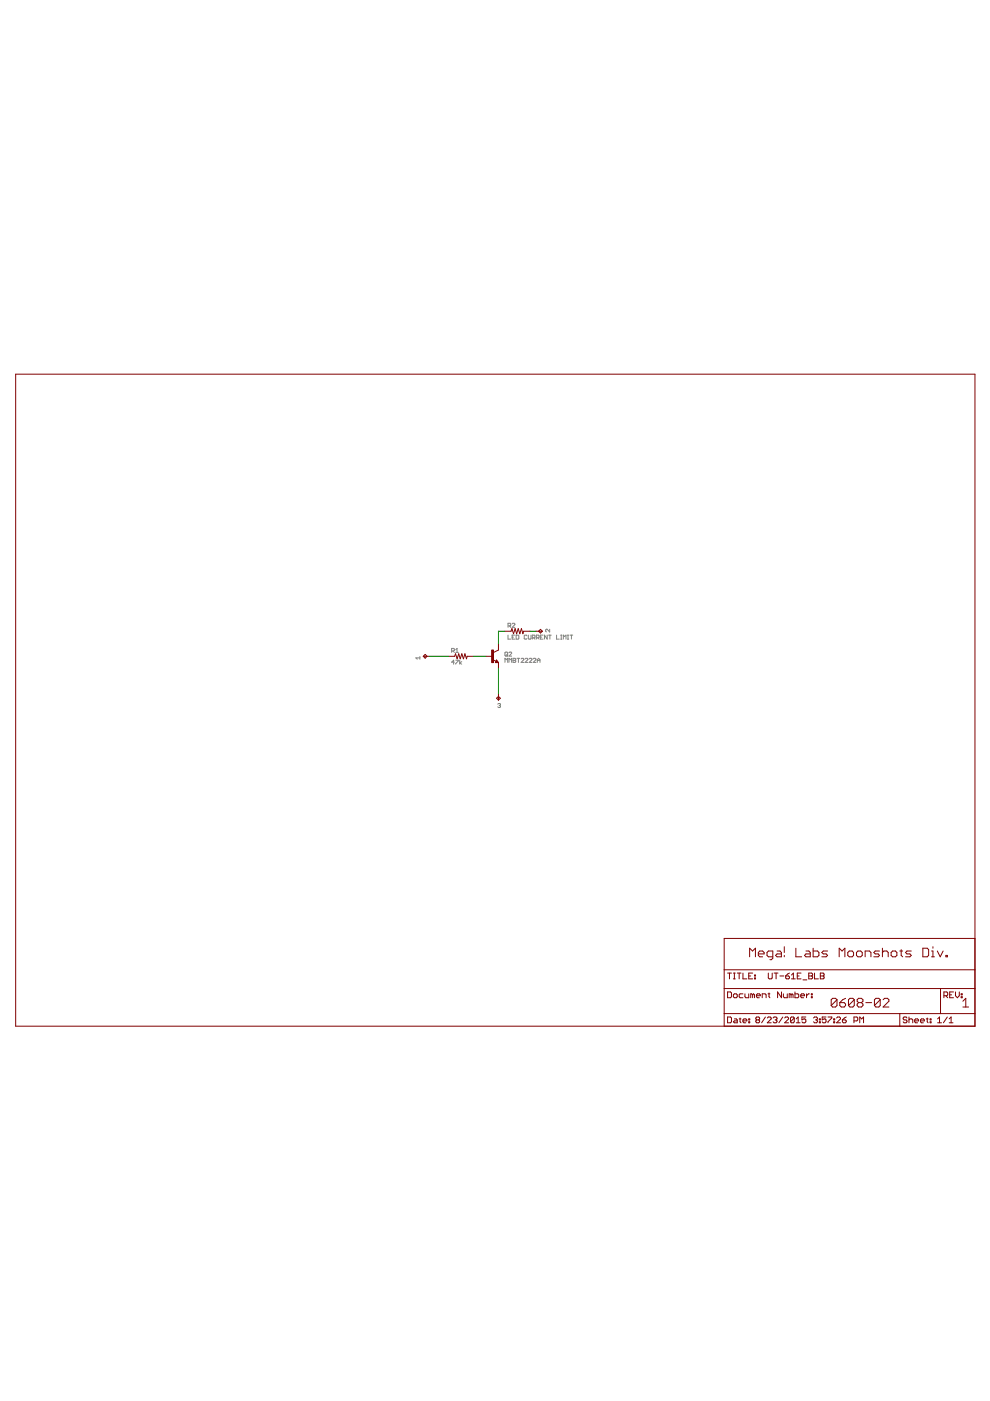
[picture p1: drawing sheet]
<svg xmlns="http://www.w3.org/2000/svg" width="210mm" height="297mm" viewBox="0 0 210 297" stroke-linecap="round" stroke-linejoin="round" font-family="sans-serif">
<g fill="none" stroke="#808080" stroke-width=".21">
<path d="M89 139.5h-.8l.3 .3M89 139.2v.6M95.8 138h.4l.1-.4-.5-.1v.8M96.1 138l.2 .3M96.6 140h.6l-.6 .8M96.6 137.8l.3-.3v.8M96.6 138.3h.6M97.5 140v.8M107.1 138.4l.1-.1 .4 .1v.6l-.1 .1-.4-.1zM107.3 138.8l.3 .3M107.7 132.7h.5l.1-.1-.1-.5h-.5v.9M107.7 134.7v.8h.6"/>
<path d="M107.9 138.4l.2-.1 .4 .1-.6 .7h.6M108 132.7l.3 .3M108.6 135.1h.3M108.6 132.3l.1-.2 .5 .2-.6 .7h.6M108.8 139.6h.4l.1 .1-.1 .3 .1 .3-.1 .1h-.4zM109.2 134.7h-.6v.8h.6M109.4 134.7h.5l.1 .1v.6l-.1 .1h-.5zM109.6 139.6h.6M109.9 139.6v.8M110.5 139.7l.1-.1 .5 .1-.6 .7h.6M111.3 139.7l.2-.1 .4 .1-.6 .7h.6M111.7 134.8l-.1-.1-.5 .1v.6l.2 .1 .4-.1"/>
<path d="M112 134.7v.7l.2 .1 .4-.1v-.7M112.2 139.7l.2-.1 .4 .1-.6 .7h.6M112.9 135.2h.4l.1-.1-.1-.4h-.4v.8M113.1 139.7l.1-.1 .4 .1-.5 .7h.5M113.2 135.2l.2 .3M113.7 135.2h.5l.1-.4-.1-.1h-.5v.8M114 135.2l.3 .3M114.6 135.1h.3M115.1 134.7h-.5v.8h.5M116 134.7v.8l-.6-.8v.8M116.3 134.7h.6M116.5 133.4v.6l-.5-.6-.3 .2 .1 .4"/>
<path d="M116.6 134.7v.8M118 134.7v.8h.6M118.9 135.5h.2M118.9 134.7h.2M119 134.7v.8M119.4 135.5v-.8l.3 .2 .3-.2v.8M120.3 135.5h.3M120.3 134.7h.3M120.4 134.7v.8M120.9 134.7h.5M121.2 134.7v.8M96.3 140.4h-.5l.4-.4v.8"/>
<path d="M97.9 140.3l-.4 .2 .4 .3M105.5 149.3l.5-.1 .1 .1-.1 .3M105.8 149.6h.2M106 149.6l.1 .1-.1 .3-.5-.1M107.1 140.4v-.8l.2 .3 .3-.3v.8M107.9 140.4v-.8l.3 .3 .3-.3v.8M108.8 140h.4M113.9 140h.6M113.9 140.4v-.5l.3-.3 .3 .3v.5"/>
</g>
<g fill="none" stroke="#800000" stroke-width=".21">
<path d="M3.3 79.3h203.4v138.3h-203.4zM89.7 139.1l.4-.4 .4 .4-.4 .5zM89.7 139.1h1.4M95.1 139.1h1.3l.2-.5 .3 1.1 .4-1.1 .3 1.1 .3-1.1 .4 1.1 .3-1.1 .3 1.1 .1-.6h1.4M103 139.1h1.4M104.5 139.9l.7 .3M105.3 139.9l.4 .6h-.7zM105.7 136.5v1.3l-1.1 .5M107 133.8h1.4l.1-.5 .4 1.1 .3-1.1 .3 1.1 .4-1.1 .3 1.1 .4-1.1 .3 1.1 .1-.6h1.3M113.7 133.8h1.3M114.2 133.8l.4-.4 .4 .4-.4 .4zM105.3 140.2l.1 .1h-.2l.1-.2 .3 .3h-.4"/>
<path d="M105.3 148l.4-.3 .4 .3-.4 .4zM105.7 140.5v1.3M105.7 147.1v1.3M206.7 199h-53.2v18.6M153.5 209.6h53.2M153.5 214.9h53.2M153.5 205.6h53.2M154.3 210.3h.6l.2 .2v.8l-.2 .2h-.6zM154.3 215.6h.6l.2 .2v.8l-.2 .3h-.6zM154.3 206.3h.8M154.7 206.3v1.2M155.5 210.9l.2-.2h.4l.2 .2v.4l-.2 .2h-.4l-.2-.2z"/>
<path d="M155.5 206.3h.4M155.5 207.5h.4M155.7 216h.4l.2 .2v.7h-.6l-.2-.3 .2-.1h.6M155.7 206.3v1.2M156.3 206.3h.8M156.7 216h.4M156.7 206.3v1.2M156.9 215.8v.8l.2 .3M157.5 216.5h.8l-.2-.5h-.4l-.2 .2v.4l.2 .3h.4M157.5 206.3v1.2h.8M157.5 210.7h-.6l-.2 .2v.4l.2 .2h.6M157.9 210.7v.6l.2 .2h.6v-.8"/>
<path d="M158.7 216h.3v.2h-.3zM158.7 216.6h.3v.3h-.3zM158.7 206.9h.5M158.9 202.9v-1.9l.7 .6 .6-.6v1.9M159.6 206.3h-.9v1.2h.9M159.6 210.9l-.4-.2v.8M159.6 210.9l.2-.2 .2 .2v.6M159.6 210.9v.6M160 206.7h.2v.2h-.2zM160 207.3h.2v.2h-.2zM160.4 211.1h.8l-.2-.4h-.4l-.2 .2v.4l.2 .2h.4M160.4 216.2l-.1 .3 .1 .4h.5l.2-.3-.2-.4"/>
<path d="M160.4 216.2l-.1-.2 .1-.4h.5l.2 .2-.2 .4M160.4 216.2h.5M160.8 202.2h1.2v-.2l-.3-.4h-.6l-.3 .4v.6l.3 .3h.6M161.6 211.5v-.8h.6l.2 .2v.6M162.3 215.6l-.8 1.3M162.7 215.8l.2-.2h.4l.2 .2v.2l-.8 .9h.8M162.8 210.7h.4M162.9 206.3v1l.2 .2h.4l.2-.2v-1M163 210.5v.8l.2 .2M163.9 202.9h-1l-.3-.3v-.6l.3-.4h1v1.6l-.4 .3h-.3M163.9 215.8l.2-.2h.4l.2 .2-.2 .4M164.1 206.3h.9"/>
<path d="M164.3 216.2h.2M164.5 216.2l.2 .3-.2 .4h-.4l-.2-.3M164.5 206.3v1.2M164.8 201.6h.6l.3 .4v.9h-.9l-.4-.3 .4-.4h.9M165.4 206.9h.8M165.7 210.3v1.2l-.8-1.2v1.2M166 215.6l-.9 1.3M166.1 210.7v.6l.2 .2h.6v-.8M166.3 200.7v1.3M166.3 202.6v.3M166.4 215.8l.2-.2h.4l.2 .2v.2l-.8 .9h.8M166.6 206.9h.6l.2 .4-.2 .2h-.4l-.2-.2z"/>
<path d="M167.4 206.3l-.8 .6M167.7 210.9l-.4-.2v.8M167.7 210.9v.6M167.7 210.9l.2-.2 .2 .2v.6M167.8 207.5h.8M167.8 206.7l.4-.4v1.2M168.4 215.8v.8l-.2 .3h-.4l-.2-.3M168.4 215.8l-.2-.2h-.4l-.2 .2v.8M168.4 215.8l-.8 .8M168.6 210.3v1.2h.6l.2-.2v-.4l-.2-.2h-.6M168.7 201v1.9h1.3M168.8 216.9h.8"/>
<path d="M168.8 216l.4-.4v1.3M169 206.9h.4M169.8 211.1h.8l-.2-.4h-.4l-.2 .2v.4l.2 .2h.4M169.8 206.3h-.8v1.2h.8M170.2 207.8h.9M170.9 215.6h-.9v.6l.5-.2 .4 .2v.4l-.3 .3h-.4l-.2-.3M170.9 201.6h.6l.3 .4v.9h-.9l-.3-.3 .3-.4h.9M171 210.7v.8M171.5 206.3h.6l.2 .2-.2 .4 .2 .4-.2 .2h-.6zM171.5 206.9h.6M171.6 210.7h-.2l-.4 .4M172 211.3h.2v.2h-.2z"/>
<path d="M172 210.7h.2v.2h-.2zM172.4 201v1.9h.9l.3-.3v-.6l-.3-.4h-.9M172.5 215.8l.2-.2h.4l.2 .2-.2 .4M172.7 206.3v1.2h.8M172.9 216.2h.2M173.1 216.2l.2 .3-.2 .4h-.4l-.2-.3M173.7 216.6h.2v.3h-.2zM173.7 216h.2v.2h-.2zM173.9 206.3h.6l.2 .2-.2 .4 .2 .4-.2 .2h-.6zM173.9 206.9h.6M175.1 215.6h-.8v.6l.4-.2 .4 .2v.4l-.2 .3h-.4l-.2-.3M175.5 201.6h-.9l-.4 .4 .4 .2h.6l.3 .4-.3 .3h-1"/>
<path d="M175.6 215.6h.8v.2l-.8 .8v.3M176.8 216.6h.2v.3h-.2zM176.8 216h.2v.2h-.2zM177.4 215.8l.2-.2h.4l.2 .2v.2l-.8 .9h.8M177.5 212v1.2l-.4 .3h-.6l-.3-.3M177.5 212l-.4-.3h-.6l-.3 .3v1.2M177.5 212l-1.3 1.2M177.9 202.9v-1.9l.6 .6 .6-.6v1.9M178.1 212.6h.9l.3 .3v.3l-.3 .3h-.6l-.3-.3zM178.6 216.2h.6l.2 .4-.2 .3h-.4l-.2-.3zM179.3 211.7l-.6 .3-.6 .6M179.4 215.6l-.8 .6"/>
<path d="M179.7 202l.4-.4h.6l.3 .4v.6l-.3 .3h-.6l-.4-.3zM181.1 216.5h.6l.2-.3v-.4l-.2-.2h-.6v1.3M181.1 212v1.2l-.3 .3h-.6l-.3-.3M181.1 212l-.3-.3h-.6l-.3 .3v1.2M181.1 212l-1.2 1.2M181.6 202l.3-.4h.6l.3 .4v.6l-.3 .3h-.6l-.3-.3zM182 212.6l-.3 .3v.3l.3 .3h.6l.4-.3v-.3l-.4-.3M182 212.6l-.3-.3v-.3l.3-.3h.6l.4 .3v.3l-.4 .3M182 212.6h.6M182.3 216.9v-1.3l.4 .4 .4-.4v1.3M183.4 202.9v-1.3h.9l.4 .4v.9M183.6 212.6h1.2"/>
<path d="M186.5 201.6h-.9l-.3 .4 .3 .2h.6l.3 .4-.3 .3h-.9M186.6 212v1.2l-.3 .3h-.6l-.3-.3M186.6 212l-.3-.3h-.6l-.3 .3v1.2M186.6 212l-1.2 1.2M187.1 202l.3-.4h.6l.3 .4v.9M187.1 201v1.9M187.2 212l.4-.3h.6l.3 .3v.3l-1.3 1.2h1.3M188.9 202l.4-.4h.5l.4 .4v.6l-.4 .3h-.5l-.4-.3zM190.8 201.6h.6M190.8 214.9v2.7M191.1 201.3v1.3l.3 .3M192.3 215.8l-.2-.2h-.4l-.2 .2 .2 .4h.4l.2 .3-.2 .4h-.4l-.2-.3"/>
<path d="M192.7 216.2l.2-.2h.4l.2 .2v.7M192.7 215.6v1.3M193.2 201.6h-.9l-.3 .4 .3 .2h.6l.3 .4-.3 .3h-.9M193.9 216.5h.9l-.3-.5h-.4l-.2 .2v.4l.2 .3h.4M195.2 216.5h.8l-.2-.5h-.4l-.2 .2v.4l.2 .3h.4M195.7 201h.9l.3 .3v1.3l-.3 .3h-.9zM196.4 216h.4M196.6 215.8v.8l.2 .3M197.2 216.6h.2v.3h-.2zM197.2 216h.2v.2h-.2zM197.5 202.9h.6M197.5 201.6h.3v1.3"/>
<path d="M197.8 200.7v.3M198.7 201.6l.6 1.3 .7-1.3M198.8 216.9h.8M198.8 216l.4-.4v1.3M199.4 209.6v5.3M200.1 211.1h.6l.2-.2v-.4l-.2-.2h-.6v1.2M200.5 211.1l.4 .4M200.6 202.6h.3v.3h-.3zM200.9 215.6l-.9 1.3M201.3 216.9h.8M201.3 216l.4-.4v1.3M201.4 210.9h.4"/>
<path d="M202.2 210.3h-.8v1.2h.8M202.6 210.3v.8l.4 .4 .4-.4v-.8M203.8 211.3h.2v.2h-.2zM203.8 210.7h.2v.2h-.2zM204.2 212.3l.6-.6v1.8M204.2 213.5h1.2"/>
</g>
<path d="M104.2 137.8h.4v2.7h-.4z" fill="#800000" stroke="#800000" stroke-width=".21"/>
<path d="M91.1 139.1h4M100.4 139.1h2.6M107 133.8h-1.3v2.7M112.3 133.8h1.4M105.7 141.8v5.3" fill="none" stroke="#008000" stroke-width=".21"/>
</svg>
